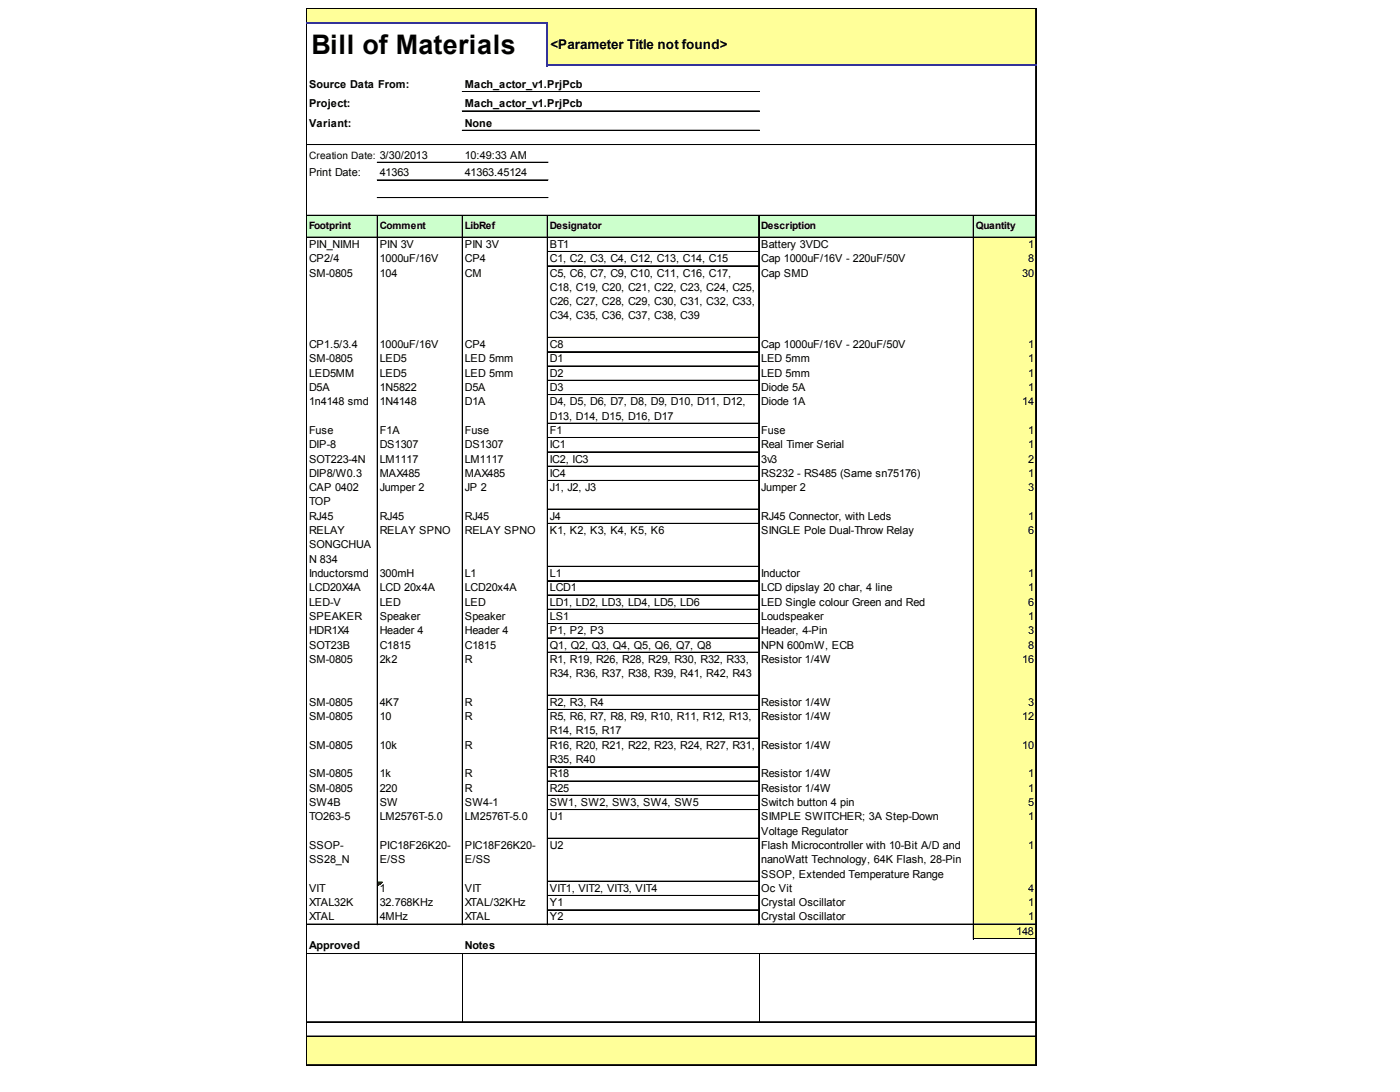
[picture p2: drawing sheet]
<svg xmlns="http://www.w3.org/2000/svg" width="258mm" height="201mm" viewBox="0 0 258 201" stroke-linecap="round" stroke-linejoin="round" font-family="sans-serif">
<defs><g id="words">
<text font-size="5" x="57.4" y="10">Bill of Materials</text>
<text font-size="2.5" x="101.4" y="9">&lt;Parameter Title not found&gt;</text>
<g font-size="2">
<text x="56.9" y="16.2">Source Data From:</text>
<text x="85.6" y="16.2">Mach_actor_v1.PrjPcb</text>
<text x="56.9" y="19.8">Project:</text>
<text x="56.9" y="23.3">Variant:</text>
<text x="85.6" y="19.8">Mach_actor_v1.PrjPcb</text>
<text x="85.6" y="23.3">None</text>
<text x="85.6" y="29.2">10:49:33 AM</text>
<text x="56.9" y="32.5">Print Date:</text>
<text x="69.9" y="32.5">41363</text>
<text x="85.6" y="32.5">41363.45124</text>
<text x="56.9" y="45.6">PIN_NIMH</text>
<text x="69.9" y="45.6">PIN 3V</text>
<text x="85.6" y="45.6">PIN 3V</text>
<text x="101.3" y="45.6">BT1</text>
<text x="140.2" y="45.6">Battery 3VDC</text>
<text x="189.4" y="45.6">1</text>
<text x="56.9" y="48.3">CP2/4</text>
<text x="56.9" y="50.9">SM-0805</text>
<text x="69.9" y="48.3">1000uF/16V</text>
<text x="69.9" y="50.9">104</text>
<text x="85.6" y="48.3">CP4</text>
<text x="85.6" y="50.9">CM</text>
<text x="101.3" y="48.3">C1, C2, C3, C4, C12, C13, C14, C15</text>
<text x="101.3" y="50.9">C5, C6, C7, C9, C10, C11, C16, C17,</text>
<text x="101.3" y="53.6">C18, C19, C20, C21, C22, C23, C24, C25,</text>
<text x="140.2" y="48.3">Cap 1000uF/16V - 220uF/50V</text>
<text x="140.2" y="50.9">Cap SMD</text>
<text x="188.3" y="50.9">30</text>
<text x="189.4" y="48.3">8</text>
<text x="101.3" y="56.2">C26, C27, C28, C29, C30, C31, C32, C33,</text>
<text x="101.3" y="58.8">C34, C35, C36, C37, C38, C39</text>
<text x="56.9" y="64.1">CP1.5/3.4</text>
<text x="69.9" y="64.1">1000uF/16V</text>
<text x="85.6" y="64.1">CP4</text>
<text x="101.3" y="64.1">C8</text>
<text x="140.2" y="64.1">Cap 1000uF/16V - 220uF/50V</text>
<text x="189.4" y="64.1">1</text>
<text x="56.9" y="66.7">SM-0805</text>
<text x="56.9" y="69.4">LED5MM</text>
<text x="56.9" y="72">D5A</text>
<text x="69.9" y="66.7">LED5</text>
<text x="69.9" y="69.4">LED5</text>
<text x="69.9" y="72">1N5822</text>
<text x="85.6" y="66.7">LED 5mm</text>
<text x="85.6" y="69.4">LED 5mm</text>
<text x="85.6" y="72">D5A</text>
<text x="101.3" y="66.7">D1</text>
<text x="101.3" y="69.4">D2</text>
<text x="101.3" y="72">D3</text>
<text x="140.2" y="66.7">LED 5mm</text>
<text x="140.2" y="69.4">LED 5mm</text>
<text x="140.2" y="72">Diode 5A</text>
<text x="189.4" y="66.7">1</text>
<text x="189.4" y="69.4">1</text>
<text x="189.4" y="72">1</text>
<text x="56.9" y="74.6">1n4148 smd</text>
<text x="69.9" y="74.6">1N4148</text>
<text x="85.6" y="74.6">D1A</text>
<text x="101.3" y="74.6">D4, D5, D6, D7, D8, D9, D10, D11, D12,</text>
<text x="101.3" y="77.3">D13, D14, D15, D16, D17</text>
<text x="140.2" y="74.6">Diode 1A</text>
<text x="188.3" y="74.6">14</text>
<text x="56.9" y="79.9">Fuse</text>
<text x="56.9" y="82.5">DIP-8</text>
<text x="69.9" y="79.9">F1A</text>
<text x="69.9" y="82.5">DS1307</text>
<text x="85.6" y="79.9">Fuse</text>
<text x="85.6" y="82.5">DS1307</text>
<text x="101.3" y="79.9">F1</text>
<text x="101.3" y="82.5">IC1</text>
<text x="140.2" y="79.9">Fuse</text>
<text x="140.2" y="82.5">Real Timer Serial</text>
<text x="189.4" y="79.9">1</text>
<text x="189.4" y="82.5">1</text>
<text x="56.9" y="85.2">SOT223-4N</text>
<text x="56.9" y="87.8">DIP8/W0.3</text>
<text x="69.9" y="85.2">LM1117</text>
<text x="69.9" y="87.8">MAX485</text>
<text x="85.6" y="85.2">LM1117</text>
<text x="85.6" y="87.8">MAX485</text>
<text x="101.3" y="85.2">IC2, IC3</text>
<text x="101.3" y="87.8">IC4</text>
<text x="140.2" y="85.2">3v3</text>
<text x="140.2" y="87.8">RS232 - RS485 (Same sn75176)</text>
<text x="189.4" y="85.2">2</text>
<text x="189.4" y="87.8">1</text>
<text x="56.9" y="90.4">CAP 0402</text>
<text x="56.9" y="93.1">TOP</text>
<text x="56.9" y="95.7">RJ45</text>
<text x="69.9" y="90.4">Jumper 2</text>
<text x="69.9" y="95.7">RJ45</text>
<text x="85.6" y="90.4">JP 2</text>
<text x="85.6" y="95.7">RJ45</text>
<text x="101.3" y="90.4">J1, J2, J3</text>
<text x="101.3" y="95.7">J4</text>
<text x="140.2" y="90.4">Jumper 2</text>
<text x="140.2" y="95.7">RJ45 Connector, with Leds</text>
<text x="189.4" y="90.4">3</text>
<text x="189.4" y="95.7">1</text>
<text x="56.9" y="98.4">RELAY</text>
<text x="56.9" y="101">SONGCHUA</text>
<text x="69.9" y="98.4">RELAY SPNO</text>
<text x="85.6" y="98.4">RELAY SPNO</text>
<text x="101.3" y="98.4">K1, K2, K3, K4, K5, K6</text>
<text x="140.2" y="98.4">SINGLE Pole Dual-Throw Relay</text>
<text x="189.4" y="98.4">6</text>
<text x="56.9" y="103.6">N 834</text>
<text x="56.9" y="106.3">Inductorsmd</text>
<text x="69.9" y="106.3">300mH</text>
<text x="85.6" y="106.3">L1</text>
<text x="101.3" y="106.3">L1</text>
<text x="140.2" y="106.3">Inductor</text>
<text x="189.4" y="106.3">1</text>
<text x="56.9" y="108.9">LCD20X4A</text>
<text x="56.9" y="111.5">LED-V</text>
<text x="69.9" y="108.9">LCD 20x4A</text>
<text x="69.9" y="111.5">LED</text>
<text x="85.6" y="108.9">LCD20x4A</text>
<text x="85.6" y="111.5">LED</text>
<text x="101.3" y="108.9">LCD1</text>
<text x="101.3" y="111.5">LD1, LD2, LD3, LD4, LD5, LD6</text>
<text x="140.2" y="108.9">LCD dipslay 20 char, 4 line</text>
<text x="140.2" y="111.5">LED Single colour Green and Red</text>
<text x="189.4" y="108.9">1</text>
<text x="189.4" y="111.5">6</text>
<text x="56.9" y="114.2">SPEAKER</text>
<text x="56.9" y="116.8">HDR1X4</text>
<text x="56.9" y="119.4">SOT23B</text>
<text x="69.9" y="114.2">Speaker</text>
<text x="69.9" y="116.8">Header 4</text>
<text x="69.9" y="119.4">C1815</text>
<text x="85.6" y="114.2">Speaker</text>
<text x="85.6" y="116.8">Header 4</text>
<text x="85.6" y="119.4">C1815</text>
<text x="101.3" y="114.2">LS1</text>
<text x="101.3" y="116.8">P1, P2, P3</text>
<text x="101.3" y="119.4">Q1, Q2, Q3, Q4, Q5, Q6, Q7, Q8</text>
<text x="140.2" y="114.2">Loudspeaker</text>
<text x="140.2" y="116.8">Header, 4-Pin</text>
<text x="140.2" y="119.4">NPN 600mW, ECB</text>
<text x="189.4" y="114.2">1</text>
<text x="189.4" y="116.8">3</text>
<text x="189.4" y="119.4">8</text>
<text x="56.9" y="122.1">SM-0805</text>
<text x="69.9" y="122.1">2k2</text>
<text x="85.6" y="122.1">R</text>
<text x="101.3" y="122.1">R1, R19, R26, R28, R29, R30, R32, R33,</text>
<text x="101.3" y="124.7">R34, R36, R37, R38, R39, R41, R42, R43</text>
<text x="140.2" y="122.1">Resistor 1/4W</text>
<text x="188.3" y="122.1">16</text>
<text x="56.9" y="130">SM-0805</text>
<text x="69.9" y="130">4K7</text>
<text x="85.6" y="130">R</text>
<text x="101.3" y="130">R2, R3, R4</text>
<text x="140.2" y="130">Resistor 1/4W</text>
<text x="189.4" y="130">3</text>
<text x="56.9" y="132.6">SM-0805</text>
<text x="56.9" y="137.9">SM-0805</text>
<text x="69.9" y="132.6">10</text>
<text x="69.9" y="137.9">10k</text>
<text x="85.6" y="132.6">R</text>
<text x="85.6" y="137.9">R</text>
<text x="101.3" y="132.6">R5, R6, R7, R8, R9, R10, R11, R12, R13,</text>
<text x="101.3" y="135.2">R14, R15, R17</text>
<text x="101.3" y="137.9">R16, R20, R21, R22, R23, R24, R27, R31,</text>
<text x="140.2" y="132.6">Resistor 1/4W</text>
<text x="140.2" y="137.9">Resistor 1/4W</text>
<text x="188.3" y="132.6">12</text>
<text x="188.3" y="137.9">10</text>
<text x="56.9" y="143.1">SM-0805</text>
<text x="69.9" y="143.1">1k</text>
<text x="85.6" y="143.1">R</text>
<text x="101.3" y="140.5">R35, R40</text>
<text x="101.3" y="143.1">R18</text>
<text x="140.2" y="143.1">Resistor 1/4W</text>
<text x="189.4" y="143.1">1</text>
<text x="56.9" y="145.8">SM-0805</text>
<text x="56.9" y="148.4">SW4B</text>
<text x="69.9" y="145.8">220</text>
<text x="69.9" y="148.4">SW</text>
<text x="85.6" y="145.8">R</text>
<text x="85.6" y="148.4">SW4-1</text>
<text x="101.3" y="145.8">R25</text>
<text x="101.3" y="148.4">SW1, SW2, SW3, SW4, SW5</text>
<text x="140.2" y="145.8">Resistor 1/4W</text>
<text x="140.2" y="148.4">Switch button 4 pin</text>
<text x="189.4" y="145.8">1</text>
<text x="189.4" y="148.4">5</text>
<text x="56.9" y="151.1">TO263-5</text>
<text x="69.9" y="151.1">LM2576T-5.0</text>
<text x="85.6" y="151.1">LM2576T-5.0</text>
<text x="101.3" y="151.1">U1</text>
<text x="140.2" y="151.1">SIMPLE SWITCHER; 3A Step-Down</text>
<text x="140.2" y="153.7">Voltage Regulator</text>
<text x="189.4" y="151.1">1</text>
<text x="56.9" y="156.3">SSOP-</text>
<text x="56.9" y="159">SS28_N</text>
<text x="69.9" y="156.3">PIC18F26K20-</text>
<text x="69.9" y="159">E/SS</text>
<text x="85.6" y="156.3">PIC18F26K20-</text>
<text x="85.6" y="159">E/SS</text>
<text x="101.3" y="156.3">U2</text>
<text x="140.2" y="156.3">Flash Microcontroller with 10-Bit A/D and</text>
<text x="140.2" y="159">nanoWatt Technology, 64K Flash, 28-Pin</text>
<text x="140.2" y="161.6">SSOP, Extended Temperature Range</text>
<text x="189.4" y="156.3">1</text>
<text x="56.9" y="164.2">VIT</text>
<text x="56.9" y="166.9">XTAL32K</text>
<text x="69.9" y="164.2">1</text>
<text x="69.9" y="166.9">32.768KHz</text>
<text x="85.6" y="164.2">VIT</text>
<text x="85.6" y="166.9">XTAL/32KHz</text>
<text x="101.3" y="164.2">VIT1, VIT2, VIT3, VIT4</text>
<text x="101.3" y="166.9">Y1</text>
<text x="140.2" y="164.2">Oc Vit</text>
<text x="140.2" y="166.9">Crystal Oscillator</text>
<text x="189.4" y="164.2">4</text>
<text x="189.4" y="166.9">1</text>
<text x="56.9" y="169.5">XTAL</text>
<text x="69.9" y="169.5">4MHz</text>
<text x="85.6" y="169.5">XTAL</text>
<text x="101.3" y="169.5">Y2</text>
<text x="140.2" y="169.5">Crystal Oscillator</text>
<text x="187.2" y="172.1">148</text>
<text x="189.4" y="169.5">1</text>
<text x="56.9" y="174.8">Approved</text>
<text x="85.6" y="174.8">Notes</text>
</g>
<g font-size="1.9">
<text x="56.9" y="29.2">Creation Date: 3/30/2013</text>
<text x="56.9" y="42.2">Footprint</text>
<text x="69.9" y="42.2">Comment</text>
<text x="85.6" y="42.2">LibRef</text>
<text x="101.3" y="42.2">Designator</text>
<text x="140.2" y="42.2">Description</text>
<text x="179.7" y="42.2">Quantity</text>
</g>
</g></defs>
<g fill="#ff9">
<path d="M56.6 1.6h134.3v2.8h-134.3z"/>
<path d="M100.8 4.3h90.1v7.9h-90.1z"/>
</g>
<path d="M56.6 39.6h134.3v4.2h-134.3z" fill="#cfc"/>
<g fill="#ff9">
<path d="M179.3 43.7h11.6v2.8h-11.6z"/>
<path d="M179.3 46.3h11.6v2.8h-11.6z"/>
<path d="M179.3 48.9h11.6v13.4h-11.6z"/>
<path d="M179.3 62.1h11.6v2.8h-11.6z"/>
<path d="M179.3 64.7h11.6v2.8h-11.6z"/>
<path d="M179.3 67.4h11.6v2.8h-11.6z"/>
<path d="M179.3 70h11.6v2.8h-11.6z"/>
<path d="M179.3 72.7h11.6v5.4h-11.6z"/>
<path d="M179.3 77.9h11.6v2.8h-11.6z"/>
<path d="M179.3 80.6h11.6v2.8h-11.6z"/>
<path d="M179.3 83.2h11.6v2.8h-11.6z"/>
<path d="M179.3 85.8h11.6v2.8h-11.6z"/>
<path d="M179.3 88.5h11.6v5.4h-11.6z"/>
<path d="M179.3 93.7h11.6v2.8h-11.6z"/>
<path d="M179.3 96.4h11.6v8h-11.6z"/>
<path d="M179.3 104.3h11.6v2.8h-11.6z"/>
<path d="M179.3 106.9h11.6v2.8h-11.6z"/>
<path d="M179.3 109.5h11.6v2.8h-11.6z"/>
<path d="M179.3 112.2h11.6v2.8h-11.6z"/>
<path d="M179.3 114.8h11.6v2.8h-11.6z"/>
<path d="M179.3 117.5h11.6v2.7h-11.6z"/>
<path d="M179.3 120.1h11.6v44.9h-11.6z"/>
</g>
<path d="M69.6 162.4h.8" fill="none" stroke="#008000" stroke-width=".18"/>
<path d="M69.6 162.4h.8v.2h-.8z" fill="#008000"/>
<path d="M69.6 162.6h.7" fill="none" stroke="#008000" stroke-width=".18"/>
<path d="M69.6 162.6h.7v.1h-.7z" fill="#008000"/>
<path d="M69.6 162.7h.5" fill="none" stroke="#008000" stroke-width=".18"/>
<path d="M69.6 162.7h.5v.2h-.5z" fill="#008000"/>
<path d="M69.6 162.9h.3" fill="none" stroke="#008000" stroke-width=".18"/>
<path d="M69.6 162.9h.3v.1h-.3z" fill="#008000"/>
<path d="M69.6 163h.2" fill="none" stroke="#008000" stroke-width=".18"/>
<path d="M69.6 163h.2v.2h-.2z" fill="#008000"/>
<g fill="#ff9">
<path d="M179.3 164.9h11.6v8h-11.6z"/>
<path d="M56.6 190.8h134.3v5.4h-134.3z"/>
</g>
<g fill="none" stroke="#000" stroke-width=".18">
<path d="M56.5 1.5v2.6M56.5 4.4v191.8M56.6 1.5h134.3M56.6 1.6h134.3M85.1 16.8h54.8M85.1 16.9h54.8M190.8 1.7v10.2M190.8 12.2v184M56.6 26.6h134.3M56.6 26.7h134.3M56.6 39.6h134.3M56.6 39.7h134.3"/>
<path d="M69.5 39.8v130.5M69.5 29.9h31.5M69.5 33.1h31.5M69.5 33.2h31.5M69.5 36.4h31.5M69.5 36.5h31.5M69.6 39.8v130.5M85.1 39.8v130.5M85.1 20.4h54.8M85.1 20.5h54.8M85.1 24h54.8M85.1 24.1h54.8"/>
<path d="M85.2 39.8v130.5M100.8 39.8v130.5M100.9 39.8v130.5M139.7 39.8v130.5M139.8 39.8v130.5M179.3 39.8v133.1M179.4 39.8v133.1M56.6 43.7h134.3M101 46.3h38.7M101 46.4h38.7M101 48.9h38.7M101 49h38.7"/>
<path d="M101 62.1h38.7M101 62.2h38.7M101 64.7h38.7M101 64.8h38.7M101 67.4h38.7M101 67.5h38.7M101 70h38.7M101 70.1h38.7M101 72.7h38.7M101 77.9h38.7M101 78h38.7M101 80.6h38.7"/>
<path d="M101 83.2h38.7M101 83.3h38.7M101 85.8h38.7M101 85.9h38.7M101 88.5h38.7M101 93.7h38.7M101 93.8h38.7M101 96.4h38.7M101 104.3h38.7M101 104.4h38.7M101 106.9h38.7M101 107h38.7"/>
<path d="M101 109.5h38.7M101 109.6h38.7M101 112.2h38.7M101 112.3h38.7M101 114.8h38.7M101 114.9h38.7M101 117.5h38.7M101 120.1h38.7M101 120.2h38.7M101 128h38.7M101 128.1h38.7M101 130.6h38.7"/>
<path d="M101 130.7h38.7M101 135.9h38.7M101 136h38.7M101 141.2h38.7M101 143.8h38.7M101 143.9h38.7M101 146.4h38.7M101 146.5h38.7M101 149.1h38.7M101 149.2h38.7M101 154.3h38.7M101 154.4h38.7"/>
<path d="M56.6 170.2h134.3M56.6 175.6h134.3M56.6 175.7h134.3M85.2 175.7v12.4M101 162.3h38.7M101 164.9h38.7M101 165h38.7M101 167.5h38.7M101 167.6h38.7M139.8 175.7v12.4M179.4 172.8h11.5M179.4 172.9h11.5"/>
<path d="M56.6 188.1h134.3M56.6 188.2h134.3M56.6 190.8h134.3M56.6 190.9h134.3M56.6 196h134.3M56.6 196.1h134.3"/>
</g>
<path d="M56.5 4.3h44.5M100.8 4.4v7.8M101 12h89.9" fill="none" stroke="#339" stroke-width=".31"/>
<use href="#words"/>
</svg>
